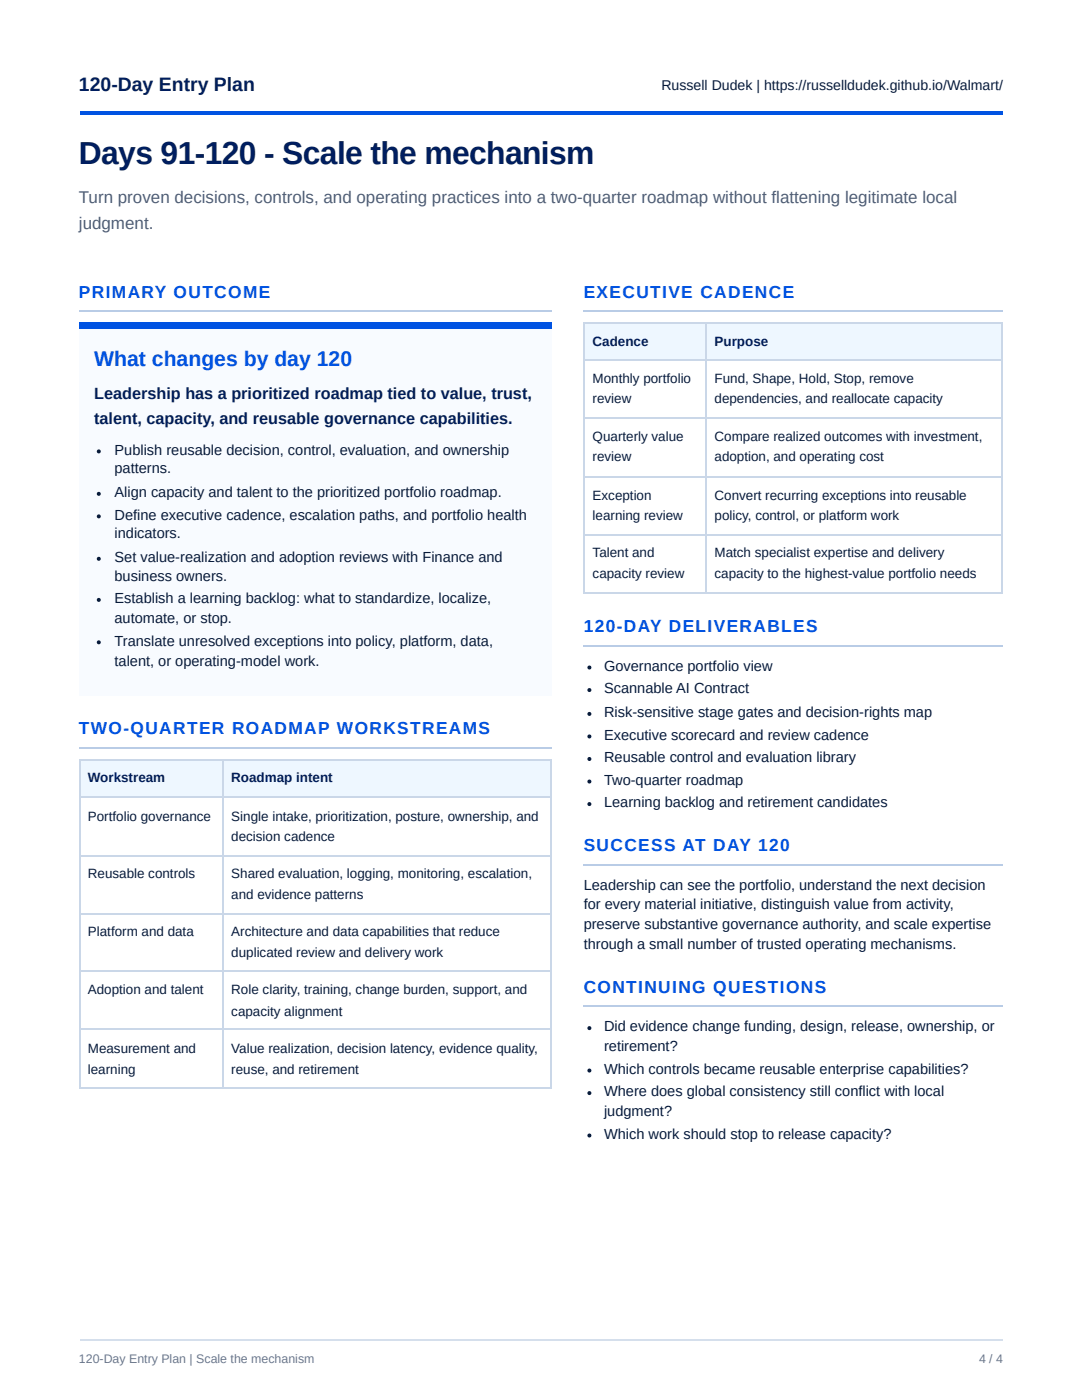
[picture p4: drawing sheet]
<svg xmlns="http://www.w3.org/2000/svg" width="216mm" height="279mm" viewBox="0 0 216 279" stroke-linecap="round" stroke-linejoin="round" font-family="sans-serif">
<defs><g id="words">
<text font-size="6.3" fill="#001e60" x="15.7" y="32.8">Days 91-120 - Scale the mechanism</text>
<text font-size="4.2" fill="#0053e2" x="18.8" y="73">What changes by day 120</text>
<text font-size="3.9" fill="#001e60" x="15.7" y="18.3">120-Day Entry Plan</text>
<g font-size="3.5" fill="#0053e2">
<text x="15.7" y="59.5">PRIMARY OUTCOME</text>
<text x="116.5" y="59.5">EXECUTIVE CADENCE</text>
<text x="116.5" y="126.2">120-DAY DELIVERABLES</text>
<text x="15.7" y="146.6">TWO-QUARTER ROADMAP WORKSTREAMS</text>
<text x="116.5" y="169.9">SUCCESS AT DAY 120</text>
<text x="116.5" y="198.2">CONTINUING QUESTIONS</text>
</g>
<g font-size="3.4" fill="#4f5f75">
<text x="15.7" y="40.5">Turn proven decisions, controls, and operating practices into a two-quarter roadmap without flattening legitimate local</text>
<text x="15.7" y="45.8">judgment.</text>
</g>
<g font-size="3.2" fill="#001e60">
<text x="18.8" y="79.6">Leadership has a prioritized roadmap tied to value, trust,</text>
<text x="18.8" y="84.7">talent, capacity, and reusable governance capabilities.</text>
</g>
<g font-size="2.9" fill="#081b3a">
<text x="22.9" y="90.8">Publish reusable decision, control, evaluation, and ownership</text>
<text x="22.9" y="94.5">patterns.</text>
<text x="22.9" y="99.2">Align capacity and talent to the prioritized portfolio roadmap.</text>
<text x="22.9" y="103.7">Define executive cadence, escalation paths, and portfolio health</text>
<text x="22.9" y="107.4">indicators.</text>
<text x="22.9" y="112.2">Set value-realization and adoption reviews with Finance and</text>
<text x="22.9" y="115.9">business owners.</text>
<text x="22.9" y="120.4">Establish a learning backlog: what to standardize, localize,</text>
<text x="22.9" y="124.4">automate, or stop.</text>
<text x="22.9" y="128.9">Translate unresolved exceptions into policy, platform, data,</text>
<text x="22.9" y="132.8">talent, or operating-model work.</text>
<text x="120.5" y="133.9">Governance portfolio view</text>
<text x="120.5" y="138.4">Scannable AI Contract</text>
<text x="120.5" y="143.1">Risk-sensitive stage gates and decision-rights map</text>
<text x="120.5" y="147.6">Executive scorecard and review cadence</text>
<text x="120.5" y="152.1">Reusable control and evaluation library</text>
<text x="120.5" y="156.6">Two-quarter roadmap</text>
<text x="120.5" y="161.1">Learning backlog and retirement candidates</text>
<text x="116.5" y="177.5">Leadership can see the portfolio, understand the next decision</text>
<text x="116.5" y="181.5">for every material initiative, distinguish value from activity,</text>
<text x="116.5" y="185.5">preserve substantive governance authority, and scale expertise</text>
<text x="116.5" y="189.4">through a small number of trusted operating mechanisms.</text>
<text x="120.5" y="205.8">Did evidence change funding, design, release, ownership, or</text>
<text x="120.5" y="209.8">retirement?</text>
<text x="120.5" y="214.3">Which controls became reusable enterprise capabilities?</text>
<text x="120.5" y="218.8">Where does global consistency still conflict with local</text>
<text x="120.5" y="222.8">judgment?</text>
<text x="120.5" y="227.3">Which work should stop to release capacity?</text>
</g>
<text font-size="2.8" fill="#081b3a" x="132" y="18">Russell Dudek | https://russelldudek.github.io/Walmart/</text>
<g font-size="2.7" fill="#001e60">
<text x="118.3" y="69.1">Cadence</text>
<text x="142.6" y="69.1">Purpose</text>
<text x="17.5" y="156.1">Workstream</text>
<text x="46.2" y="156.1">Roadmap intent</text>
</g>
<g font-size="2.7" fill="#081b3a">
<text x="118.3" y="76.5">Monthly portfolio</text>
<text x="142.6" y="76.5">Fund, Shape, Hold, Stop, remove</text>
<text x="118.3" y="80.4">review</text>
<text x="142.6" y="80.4">dependencies, and reallocate capacity</text>
<text x="118.3" y="88.1">Quarterly value</text>
<text x="142.6" y="88.1">Compare realized outcomes with investment,</text>
<text x="118.3" y="92.1">review</text>
<text x="142.6" y="92.1">adoption, and operating cost</text>
<text x="118.3" y="99.7">Exception</text>
<text x="142.6" y="99.7">Convert recurring exceptions into reusable</text>
<text x="118.3" y="103.7">learning review</text>
<text x="142.6" y="103.7">policy, control, or platform work</text>
<text x="118.3" y="111.1">Talent and</text>
<text x="142.6" y="111.1">Match specialist expertise and delivery</text>
<text x="118.3" y="115.4">capacity review</text>
<text x="142.6" y="115.4">capacity to the highest-value portfolio needs</text>
<text x="17.5" y="163.8">Portfolio governance</text>
<text x="46.2" y="163.8">Single intake, prioritization, posture, ownership, and</text>
<text x="46.2" y="167.7">decision cadence</text>
<text x="17.5" y="175.2">Reusable controls</text>
<text x="46.2" y="175.2">Shared evaluation, logging, monitoring, escalation,</text>
<text x="46.2" y="179.4">and evidence patterns</text>
<text x="17.5" y="186.8">Platform and data</text>
<text x="46.2" y="186.8">Architecture and data capabilities that reduce</text>
<text x="46.2" y="191">duplicated review and delivery work</text>
<text x="17.5" y="198.4">Adoption and talent</text>
<text x="46.2" y="198.4">Role clarity, training, change burden, support, and</text>
<text x="46.2" y="202.7">capacity alignment</text>
<text x="17.5" y="210.1">Measurement and</text>
<text x="17.5" y="214.3">learning</text>
<text x="46.2" y="210.1">Value realization, decision latency, evidence quality,</text>
<text x="46.2" y="214.3">reuse, and retirement</text>
</g>
<g font-size="2.5" fill="#6b778c">
<text x="15.7" y="272">120-Day Entry Plan | Scale the mechanism</text>
<text x="195.3" y="272">4 / 4</text>
</g>
</g></defs>
<path d="M15.9 22.2h184.1v.8h-184.1z" fill="#0053e2"/>
<path d="M15.9 62h94.2" fill="none" stroke="#b9cce6" stroke-width=".26"/>
<path d="M15.9 64.3h94.2v74.6h-94.2z" fill="#f8fbff"/>
<path d="M15.9 64.3h94.2v1.3h-94.2z" fill="#0053e2"/>
<path d="M15.9 149.4h94.2" fill="none" stroke="#b9cce6" stroke-width=".26"/>
<g fill="#eef7ff">
<path d="M15.9 151.6h28.5v7.4h-28.5z"/>
<path d="M44.4 151.6h65.7v7.4h-65.7z"/>
</g>
<path d="M15.9 151.7h94.2M15.9 159.1h94.2M16 151.6v65.6M44.6 151.6v65.6M109.9 151.6v65.6M15.9 170.8h94.2M15.9 182.4h94.2M15.9 193.8h94.2M15.9 205.4h94.2M15.9 217.1h94.2" fill="none" stroke="#cad7e8" stroke-width=".26"/>
<g fill="#081b3a">
<circle cx="19.7" cy="90.1" r=".4"/>
<circle cx="19.7" cy="98.6" r=".4"/>
<circle cx="19.7" cy="103.1" r=".4"/>
<circle cx="19.7" cy="111.5" r=".4"/>
<circle cx="19.7" cy="119.7" r=".4"/>
<circle cx="19.7" cy="128.2" r=".4"/>
</g>
<path d="M116.4 62h83.6" fill="none" stroke="#b9cce6" stroke-width=".26"/>
<g fill="#eef7ff">
<path d="M116.7 64.3h24.3v7.7h-24.3z"/>
<path d="M141 64.3h59v7.7h-59z"/>
</g>
<path d="M116.4 64.4h83.6M116.4 71.8h83.6M116.5 64.3v54.2M140.9 64.3v54.2M199.9 64.3v54.2M116.4 83.5h83.6M116.4 95.1h83.6M116.4 106.8h83.6M116.4 118.4h83.6" fill="none" stroke="#cad7e8" stroke-width=".26"/>
<path d="M116.4 129h83.6M116.4 172.6h83.6M116.4 200.7h83.6" fill="none" stroke="#b9cce6" stroke-width=".26"/>
<g fill="#081b3a">
<circle cx="117.6" cy="133.2" r=".4"/>
<circle cx="117.6" cy="137.7" r=".4"/>
<circle cx="117.6" cy="142.5" r=".4"/>
<circle cx="117.6" cy="147" r=".4"/>
<circle cx="117.6" cy="151.5" r=".4"/>
<circle cx="117.6" cy="156" r=".4"/>
<circle cx="117.6" cy="160.5" r=".4"/>
<circle cx="117.6" cy="205.2" r=".4"/>
<circle cx="117.6" cy="213.7" r=".4"/>
<circle cx="117.6" cy="218.1" r=".4"/>
<circle cx="117.6" cy="226.6" r=".4"/>
</g>
<path d="M15.9 267.4h184.1" fill="none" stroke="#d5dfec" stroke-width=".26"/>
<use href="#words"/>
</svg>
